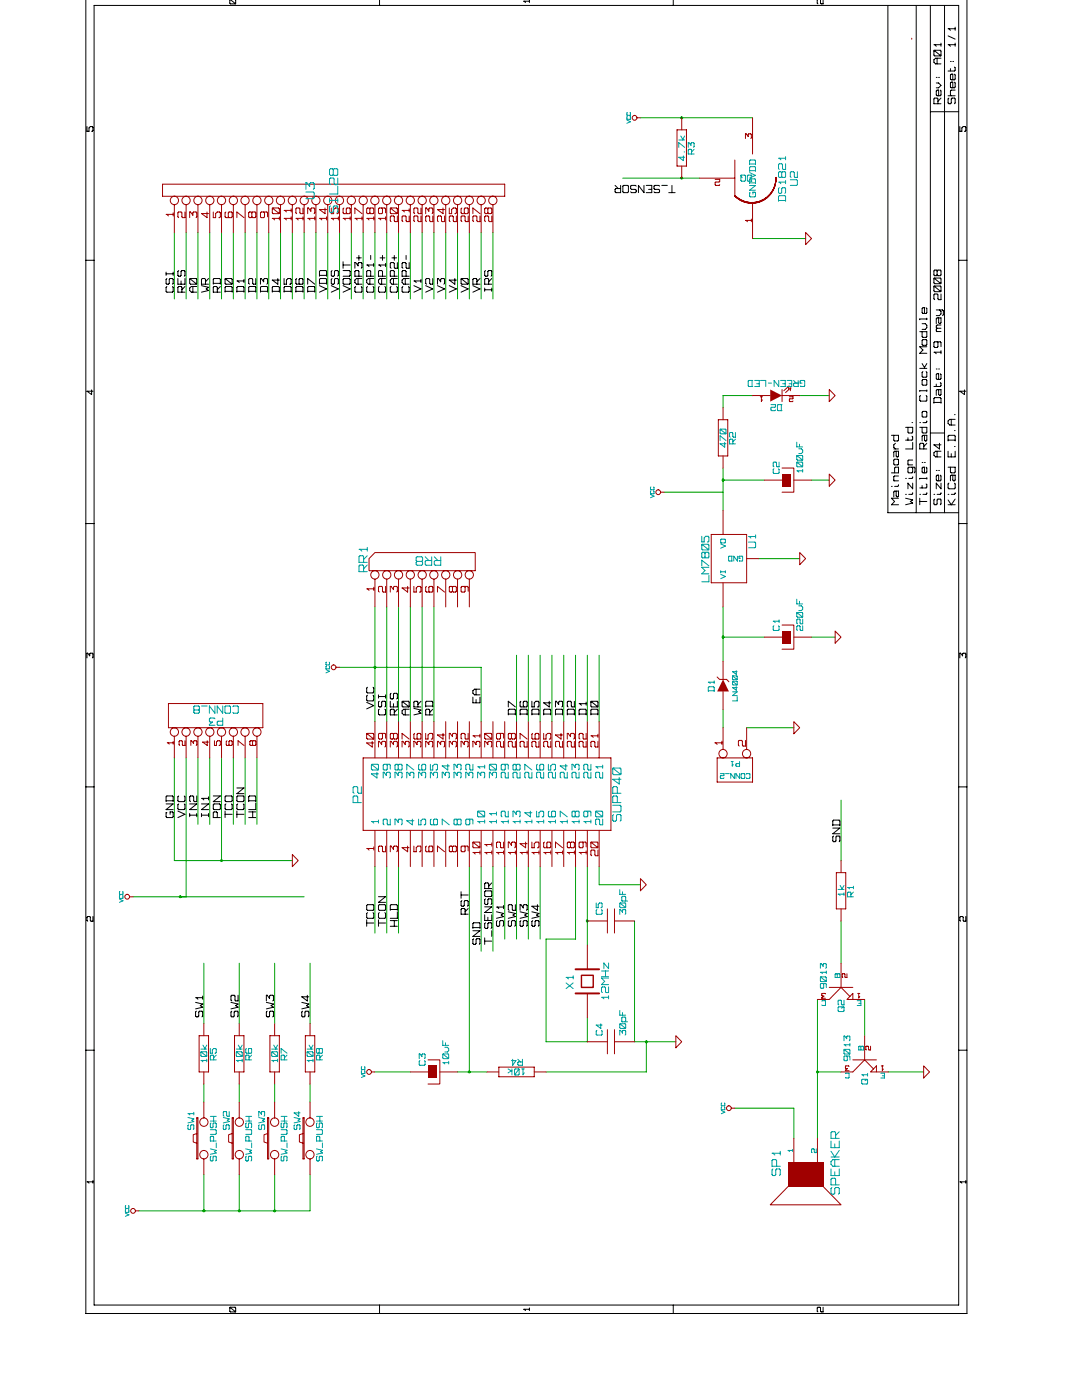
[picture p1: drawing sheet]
<svg xmlns="http://www.w3.org/2000/svg" width="216mm" height="279mm" viewBox="0 0 216 279" stroke-linecap="round" stroke-linejoin="round" font-family="sans-serif">
<g fill="none" stroke="#000" stroke-width=".2">
<path d="M45.9 -.1v.7l.1 .2h.9l.1-.2v-.7M46 -.1l1 .9M75.7 -.1v1.2M105.6 0v.5M134.3 -.1v1.2M163.1 -.1v.7l.1 .2M164.2 -.1v.9h-.3l-.2-.2v-.7M192.9 -.1v262.2h-175.8v-262.2M18.8 1.1h172.5v259.4h-172.5zM104.5 .2h1.1M104.6 .2l.3 .3M177.2 1.1v101.2h14.1"/>
<path d="M182.8 1.1v101.2M185.6 1.1v101.2M186.4 10l1.4 1.2M186.4 8.9h1.4M186.5 10h1.1l.2 .2v.8l-.2 .2h-1.1l-.1-.2v-.8zM186.5 8.9l.3 .3M186.8 16.6h.5l.5 .4-.5 .5h-.5M186.8 15.5h.2M187 11.6v1.2M187.3 15.5h.2M187.6 18l.2 .2v.7l-.2 .2h-.6l-.2-.2v-.7l.2-.2h.3v1.1M187.8 11.6h-1.1l-.3 .3v.5l.3 .4h1.1"/>
<path d="M187.8 8.6v.6M187.8 19.6l-.6 .6M188.5 1.1v101.2M189.2 19.1h1.4M189.2 8.9h1.4M189.2 7.2l1.4 .6M189.2 5.7h1.4M189.3 19.6l-.1 .1v.8l.1 .2h.3l.2-.2v-.8l.2-.1h.4l.2 .1v.8l-.2 .2M189.3 8.9l.3 .3M189.3 5.7l.3 .4M189.6 13.7v.5M189.6 12.3h.2"/>
<path d="M190.1 12.3h.2M190.4 13.4l.2 .1v.5l-.2 .2h-1.2M190.4 14.8l.2 .2v.8l-.2 .1h-.6l-.2-.1v-.8l.2-.2h.3v1.1M190.4 16.4l.2 .2v.8l-.2 .1h-.6l-.2-.1v-.8l.2-.2h.3v1.1M190.6 5.4v.7M190.6 8.6v.6M190.6 18h-.8l-.2 .2v.7l.2 .2M17.4 25.3v.9h.4v-.7l.2-.2h.4l.1 .8-.2 .1M185.6 22.3h5.7M187.2 20.7v-1l-.2-.1h-.5l-.1 .1v1h1.4M191.5 25.3v.9h.4v-.7l.3-.2h.4l.1 .8-.3 .1M17.1 51.9h1.7"/>
<path d="M186.4 57.1l1.4 1.1M186.4 55.5l1.4 1.1M186.5 55.5h1.1l.2 .2v.8l-.2 .1h-1.1l-.1-.1v-.8zM186.5 57.1h1.1l.2 .1v.8l-.2 .2h-1.1l-.1-.2v-.8zM187 54.1l-.2-.2h-.3l-.1 .2v.8l.1 .1h.3l.2-.1M187 54.1l.2-.2h.4l.2 .2v.8l-.2 .1h-.4l-.2-.1M187 54.1v.8M187.8 58.7v1.1h-.5l-.1-.2v-.8l-.2-.1h-.5l-.1 .1v.8l.1 .2M191.3 51.9h1.6M18.3 77.8v1l-.9-.7h1.1M183.5 66.2h1.4v1l-.1 .1h-.6l-.2-.1v-1M183.5 73.5h1.4"/>
<path d="M183.7 78.9l-.2 .2v.8l.2 .2h1.1l.1-.2v-.8l-.1-.2M184 64.6h.6l.3 .3v.5l-.3 .3h-.6M184 72.6l.5 .8M184.2 75.7h.6l.1 .2v.8l-.1 .2h-.6l-.2-.2v-.8zM184.2 67.8h.6l.1 .2v.7l-.1 .2h-.6l-.2-.2v-.7zM184.2 74.1l-.2 .2v.8l.2 .2h.6l.1-.2v-.8l-.1-.2M184.5 73.4v.1M184.8 61.4l.1 .2v.8l-.1 .2h-.6l-.2-.2v-.8l.2-.2h.3v1.2M184.9 63.7h-1.4v.1M184.9 78h-1.4v.1M184.9 63.5v.3M184.9 77.8v.3"/>
<path d="M184.9 72.6l-.4 .8M184.9 69.2h-1.4l.7 .7-.7 .6h1.4M186.4 70.3h1.4M186.5 70.3l.3 .3M186.8 76.7v.4M186.8 73.6h.2M186.8 66.2h1M186.8 61.9h1.3l.1 .1v.8l-.1 .2M187 68.2l.2 .2v.8l-.2 .1h-.5l-.1-.1v-.8l.1-.2h1.1l.2 .2v.8M187 65.5l-.2 .2v.3l.2 .2M187 65.5h.8M187.3 63.4v1l.2 .2 .3-.2v-1h-.8l-.2 .2v1"/>
<path d="M187.3 77.8v.9l.2 .2 .3-.2v-.9h-.8l-.2 .1v1M187.3 73.6h.2M187.5 61.9l.3 .3v.4l-.3 .4h-.7M187.6 74.6l.2 .1v.8l-.2 .2h-.6l-.2-.2v-.8l.2-.1h.3v1.1M187.6 76.3l.2 .2v.5l-.2 .1h-1.2M187.8 70v.6M187.8 64.9h-.8l-.2 .1v.3l.2 .2M192.4 77.8v1l-.9-.7h1.2M177.9 94.4h1.4v-1.2h-.6l-.2 .2v1M177.9 86.9h1.4v.9l-.2 .2h-.6l-.2-.2v-.9M177.9 97.1h.1M178.3 96h1"/>
<path d="M178.3 89.6h1M178.5 91.6h.6l.2 .2v.8l-.2 .2h-.6l-.2-.2v-.8zM178.7 88.5l-.4 .3v.5l.4 .3M178.8 90.1v.9l.2 .2 .3-.2v-.9h-.8l-.2 .1v1M178.8 98v1l.2 .1 .3-.1v-1h-.8l-.2 .2v.9M179.3 99.4h-1.4l.6 .7-.6 .6h1.4M179.3 95h-.8l-.2 .1v.7l.2 .2M179.3 96.7l-.2 .4h-.6M180.7 98.7h.2M180.7 95.5h.2M180.7 85.3h1.4v.9l-.1 .2h-.7l-.1-.2v-.9M180.7 99.4l1.4 .4-.5 .3 .5 .3-1.4 .3"/>
<path d="M181.2 87.4v.4M181.2 92.8h.9M182 93.2l.1 .2v.8l-.1 .2h-.7l-.1-.2v-.8l.1-.2h1.1l.2 .2v.8l-.2 .2M182 87l.1 .2v.5l-.1 .1h-1.3M182 84.3h.1M182.1 98.3l-.1 .4h-.7M182.1 95.1l-.1 .4h-.7M182.1 88.3v1.3h-1.4M182.1 96.4v1.2l-.9-1.2v1.2M182.1 91.8h-.8l-.1 .2v.6l.1 .2M183.5 98.7h.2M183.5 99.4v1.3"/>
<path d="M183.5 85.3h1.4v.9l-.1 .2h-.6l-.2-.2v-.9M183.5 84.3h.2M184 96.9v.5M184 92.3h.2M184.2 82.1h.6l.1 .2v.8l-.1 .1h-.6l-.2-.1v-.8zM184.3 89.6v-1l-.1-.1h-.5l-.2 .1v1h1.4M184.5 86.9v.9l.1 .2 .3-.2v-.9h-.7l-.2 .1v1M184.5 92.3h.1M184.8 93.2l.1 .2v.8l-.1 .2h-.6l-.2-.2v-.8l.2-.2h.3v1.2M184.8 96.6l.1 .1v.5l-.1 .2h-1.3M184.9 98.3l-.1 .4h-.6M184.9 95.5h-1.4v.1"/>
<path d="M184.9 84l-.1 .3h-.6M184.9 95.3v.3M184.9 88.5l-.6 .6M185.6 86.4h2.9M186.4 80.3h1.4M186.4 80.5v-1l.1-.1h1.1l.2 .1v1M186.4 98.7h.1M186.5 99.6l-.1 .2v.8l.1 .1h.3l.2-.1v-.8l.2-.2h.4l.2 .2v.8l-.2 .1M186.8 93.9h.2M187 90.1v1.1M187.3 93.9h.2M187.5 88.5v1.1l-1.1-.8h1.4"/>
<path d="M187.6 94.8l.2 .2v.8l-.2 .2h-.6l-.2-.2v-.8l.2-.2h.3v1.2M187.8 90.1h-1.1l-.3 .3v.5l.3 .3h1.1M187.8 96.4v1.2l-1-1.2v1.2M187.8 98.3l-.2 .4h-.6M189.2 98.7h.1M189.2 88v-1l.1-.1h1.1l.2 .1v1M189.2 90.1v1.1h1.4v-1.1M189.2 93.2h1.4v1l-.2 .2h-.6l-.2-.2v-1M189.2 87.8h1.4M189.3 96.4l-.1 .2v.8l.1 .2h1.1l.2-.2v-.8l-.2-.2M189.8 83.7v1.1M189.8 90.5v.7"/>
<path d="M190.1 94.8v1l.2 .2 .3-.2v-1h-.8l-.2 .2v1M190.4 89.1h.2M190.4 85.9h.2M190.4 82.8h.2M190.6 99.6l-.8 1.1-.6-.9M190.6 98.3l-.2 .4h-.6M190.6 83.7h-1.1l-.3 .3v.5l.3 .3h1.1M17.1 104.5h1.7M183.5 100.1h1.4M189.2 100.7h1.4M191.3 104.5h1.6M17.4 131.3v-.9l.5 .5 .1-.5h.4l.1 .1-.1 .8"/>
<path d="M191.5 131.3v-.9l.6 .5 .1-.5h.4l.1 .1-.1 .8M17.1 157h1.7M33.1 159.8h1.5M33.1 160v-1l.2-.2h1.1l.2 .2v1M35.7 158.8l-.2 .2v.8l.2 .2h1.1l.1-.2v-.8l-.1-.2M39.3 158.8v1.2h-.5l-.2-.2v-.8l-.1-.2h-.5l-.2 .2v.8l.2 .2M40.2 159.3h1.4M40.4 159.3l.3 .3M41.6 159v.6M42.6 158.8h1.4l-1.4 1.2h1.4M45.1 158.8h1.1l.1 .2v.8l-.1 .2h-1.1l-.2-.2v-.8zM47.3 157.3h1.4l-1.4 1.1h1.4"/>
<path d="M47.4 158.8h1.1l.2 .2v.8l-.2 .2h-1.1l-.1-.2v-.8zM49.6 160v-1l.2-.2h1.1l.1 .2v1M49.6 159.8h1.4M191.3 157h1.6M33.1 160.4h1.5l-1.5 1.2h1.5M33.3 162.2h-.2v.8l.2 .2h1.1l.2-.2v-.8l-.2-.2h-.5v.5M35.5 161.9l1.4 .6-1.4 .7M35.7 160.4l-.2 .2v.8l.2 .2h1.1l.1-.2v-.8l-.1-.2M37.8 160.4h1.5l-1.5 1.2h1.5M37.8 162.7h1.5M37.8 162.3v.7M39.3 162.3v.7"/>
<path d="M40.2 160.4h1.4l-1.4 1.2h1.4M40.2 162.7h1.4M40.2 162.3v.7M41.6 162.3v.7M42.7 160.4h1.1l.2 .2v.8l-.2 .2h-1.1l-.1-.2v-.8zM43.4 163.2v-1l-.2-.2h-.5l-.1 .2v1h1.4M44.9 162.5h1.4M44.9 161.9v1.3M45.1 160.4l-.2 .2v.8l.2 .2h1.1l.1-.2v-.8l-.1-.2M47.3 161.9v1.3M47.3 162.5h1.4M47.4 160.4l-.1 .2v.8l.1 .2h1.1l.2-.2v-.8l-.2-.2"/>
<path d="M49.6 163.2h1.4M49.6 162h1.4M50.4 162v1.2M51 160.3v1.3h-1.4M75.5 179h1.4l-1.4 1.1h1.4M92 178v1.3M92 178.6h1.4M92.2 179.7l-.2 .2v.8l.2 .2h.3l.1-.2v-.8l.2-.2h.5l.1 .2v.8l-.1 .2M96.9 179.4l-.2 .2v.8l.2 .1h.3l.1-.1v-.8l.2-.2h.5l.1 .2v.8l-.1 .1M96.9 177.8h1.1l.1 .2v.8l-.1 .1h-1.1l-.2-.1v-.8zM97.5 177.3v-.9l-.2-.2h-.4l-.2 .2v.9h1.4M98.1 176.2l-.6 .7"/>
<path d="M18.5 182.9v.9h-.3l-.2-.1-.1-.8h-.4l-.1 .2v.6l.1 .1M39 199.1h1.4M39.2 199.1l.3 .3M40.4 198.8v.6M47.5 198.6v1.2h-.5l-.1-.2v-.8l-.2-.2h-.4l-.2 .2v.8l.2 .2M53.2 199.8v-1.2h.1l.5 .7v-.5l.2-.2h.4l.2 .2v.8l-.2 .2M61.3 198.6v1.2l-1.1-.9h1.4M73.2 184.2h1.4M73.2 183.6v1.3M73.3 180.5h1.1l.2 .2v.8l-.2 .2h-1.1l-.1-.2v-.8zM73.3 182.1l-.1 .2v.8l.1 .2h1.1l.2-.2v-.8l-.2-.2M75.5 183.6v1.3"/>
<path d="M75.5 184.2h1.4M75.7 182.1l-.2 .2v.8l.2 .2h1.1l.1-.2v-.8l-.1-.2M75.7 180.5h1.1l.1 .2v.8l-.1 .2h-1.1l-.2-.2v-.8zM77.9 184.9h1.4M77.9 183.7h1.4M77.9 181.7v-1l.1-.2h1.1l.2 .2v1M77.9 181.5h1.4M78.7 183.7v1.2M79.3 182v1.3h-1.4M92.8 182.4v-.9l-.2-.2h-.4l-.2 .2v.9h1.4M93.4 181.3l-.6 .7M94.4 185.3v-1l.1-.1h1.1l.2 .1v1"/>
<path d="M94.4 185.8h1.4l-1.4 1.1h1.4M94.4 185.1h1.4M94.5 187.3l-.1 .2v.8l.1 .2h.3l.2-.2v-.8l.2-.2h.4l.2 .2v.8l-.2 .2M96.7 182.6v1.1h1.4v-1.1M96.7 187.2v1.3M96.7 187.8h1.4M96.7 181h1.4l-1.4 1.1h1.4M96.9 184.2l-.2 .1v.8l.2 .2h.3l.1-.2v-.8l.2-.1h.5l.1 .1v.8l-.1 .2M97.3 183.1v.6M98.1 185.8v1.1M99.1 182l1.4 .3-.5 .3 .5 .3-1.4 .4M99.1 181h1.4"/>
<path d="M99.2 183.7l-.1 .2v.8l.1 .2h.3l.2-.2v-.8l.2-.2h.4l.2 .2v.8l-.2 .2M99.2 181l.3 .3M100.5 180.7v.6M101.4 182l1.4 .3-.4 .3 .4 .3-1.4 .4M101.6 183.7l-.2 .2v.8l.2 .2h.3l.2-.2v-.8l.1-.2h.5l.1 .2v.8l-.1 .2M102.8 180.5v1.2h-.4l-.2-.2v-.8l-.1-.2h-.5l-.2 .2v.8l.2 .2M103.8 181.7v-1.2h.1l.5 .7v-.5l.2-.2h.4l.2 .2v.8l-.2 .2M103.8 182l1.4 .3-.5 .3 .5 .3-1.4 .4M103.9 183.7l-.1 .2v.8l.1 .2h.3l.2-.2v-.8l.2-.2h.4l.2 .2v.8l-.2 .2M106.1 182l1.4 .3-.4 .3 .4 .3-1.4 .4M106.3 183.7l-.2 .2v.8l.2 .2h.3l.2-.2v-.8l.1-.2h.5l.1 .2v.8l-.1 .2M107.2 180.5v1.2l-1.1-.8h1.4"/>
<path d="M192.7 182.9v.9h-.4l-.1-.1-.1-.8h-.4l-.2 .2v.6l.2 .1M17.1 209.6h1.7M39 200l1.4 .4-.4 .3 .4 .3-1.4 .3M39.2 201.8l-.2 .2v.8l.2 .1h.3l.2-.1v-.8l.1-.2h.5l.1 .2v.8l-.1 .1M46.1 200l1.4 .4-.5 .3 .5 .3-1.4 .3M46.3 201.8l-.2 .2v.8l.2 .1h.3l.1-.1v-.8l.2-.2h.5l.1 .2v.8l-.1 .1M53.2 200l1.4 .4-.5 .3 .5 .3-1.4 .3M53.3 201.8l-.1 .2v.8l.1 .1h.3l.2-.1v-.8l.2-.2h.4l.2 .2v.8l-.2 .1M60.2 200l1.4 .4-.4 .3 .4 .3-1.4 .3M60.4 201.8l-.2 .2v.8l.2 .1h.3l.2-.1v-.8l.1-.2h.5l.1 .2v.8l-.1 .1M191.3 209.6h1.6M17.4 235.9h1.1"/>
<path d="M17.5 235.9l.3 .2M18.5 235.6v.5M191.5 235.9h1.2M191.7 235.9l.2 .2M192.7 235.6v.5M45.9 260.9l1.1 .9M46 260.9h.9l.1 .1-.1 .8h-.9l-.1-.1v-.7zM75.7 260.5v1.6M104.5 261.3h1.1M104.6 261.3l.3 .3M105.6 261v.6M134.3 260.5v1.6"/>
<path d="M164.2 260.9v.9h-.3l-.2-.1-.1-.8h-.4l-.1 .1v.7l.1 .1"/>
</g>
<g fill="none" stroke="#00a000" stroke-width=".2">
<path d="M124.3 35.6h15.3M127.8 23.5h22.4M34.8 46.4v13.3M37.1 46.4v13.3M39.5 46.4v13.3M41.9 46.4v13.3M44.2 46.4v13.3M46.6 46.4v13.3M48.9 46.4v13.3M51.3 46.4v13.3M53.6 46.4v13.3M56 46.4v13.3"/>
<path d="M58.3 46.4v13.3M60.7 46.4v13.3M63 46.4v13.3M65.4 46.4v13.3M67.8 46.4v13.3M70.1 46.4v13.3M72.5 46.4v13.3M74.8 46.4v13.3M77.2 46.4v13.3M79.5 46.4v13.3M81.9 46.4v13.3M84.2 46.4v13.3"/>
<path d="M86.6 46.4v13.3M88.9 46.4v13.3M91.3 46.4v13.3M93.7 46.4v13.3M96 46.4v13.3M98.4 46.4v13.3M150.2 47.6h10.6M150.2 78.9h-5.9v2.5M159.6 78.9h5.9M132.5 98.2h11.8M144.3 93.4v8.4M144.3 95.8h8.2"/>
<path d="M161.9 95.8h3.6M151.3 111.5h8.3M67.8 133.2h28.2v10.8M74.8 121.1v22.9M77.2 121.1v22.9M79.5 121.1v22.9M81.9 121.1v22.9M84.2 121.1v22.9M86.6 121.1v22.9M103.1 130.8v13.2M105.4 130.8v13.2M107.8 130.8v13.2"/>
<path d="M110.1 130.8v13.2M112.5 130.8v13.2M114.8 130.8v13.2M117.2 130.8v13.2M119.6 130.8v13.2M144.3 127.2h8.2M144.3 121.1v10.9M161.9 127.2h4.7M34.8 151.3v20.4h23.5M37.1 151.3v27.7M39.5 151.3v13.2M41.9 151.3v13.2"/>
<path d="M44.2 151.3v20.4M46.6 151.3v13.2M48.9 151.3v13.2M51.3 151.3v13.2M144.3 141.6v3.6M149 145.2h9.4M167.8 159.7v12M26.5 179h34.2M74.8 173v13.2M77.2 173v13.2M79.5 173v13.2M93.7 173v40.9"/>
<path d="M96 173v16.8M98.4 173v16.8M100.7 173v14.4M103.1 173v14.4M105.4 173v14.4M107.8 173v14.4M114.8 173v14.4h-5.8v20.5h8.2v-4.8M117.2 173v15.6M119.6 173v3.6h8.2M40.7 192.2v12.1M47.7 192.2v12.1M54.8 192.2v12.1"/>
<path d="M61.9 192.2v12.1M126.6 183.8v24.1h8.3M163.1 199.5v27.7M167.8 183.8v8.4M172.5 199.5v7.2M40.7 216.3v3.7M47.7 216.3v3.7M54.8 216.3v3.7M61.9 216.3v3.7M74.8 213.9h7.1M91.3 213.9h5.9M129 207.9v6h-20"/>
<path d="M163.1 213.9h4.7M177.2 213.9h7.1M40.7 234.4v7.2M47.7 234.4v7.2M54.8 234.4v7.2M61.9 234.4v7.2h-34.2M146.6 221.2h11.8v6"/>
<circle cx="136" cy="23.5" r=".19"/>
<circle cx="136" cy="35.5" r=".19"/>
<circle cx="144.3" cy="95.8" r=".19"/>
<circle cx="74.8" cy="133.2" r=".19"/>
<circle cx="144.3" cy="127.1" r=".19"/>
<circle cx="36" cy="179" r=".19"/>
<circle cx="44.2" cy="171.7" r=".19"/>
<circle cx="117.2" cy="183.8" r=".19"/>
<circle cx="93.6" cy="213.9" r=".19"/>
<circle cx="129" cy="207.9" r=".19"/>
<circle cx="163.1" cy="213.9" r=".19"/>
<circle cx="40.7" cy="241.7" r=".19"/>
<circle cx="47.8" cy="241.7" r=".19"/>
<circle cx="54.8" cy="241.7" r=".19"/>
</g>
<g fill="none" stroke="#a00000" stroke-width=".2">
<path d="M73.2 117.5h1.4M73.3 117.5l.3 .3M74.6 117.2v.6M74.8 110.3h20v3.6h-21.2v-2.4zM74.8 115.6v5.5M76.9 117v1.2h-.4l-.2-.2v-.8l-.1-.2h-.5l-.2 .2v.8l.2 .2M77.2 115.6v5.5M77.9 118.2v-1.2h.1l.5 .7v-.5l.2-.2h.4l.2 .2v.8l-.2 .2M79.5 115.6v5.5M81.3 117v1.2l-1.1-.9h1.4M81.9 115.6v5.5M82.6 117v1.2h.5v-.9l.3-.3h.5l.1 .2v.8l-.3 .2"/>
<path d="M84.2 115.6v5.5M85.1 117l-.2 .2v.8l.2 .2h1.1l.2-.2v-.8l-.2-.2h-.5l-.1 .2v.8l.1 .2M86.6 115.6v5.5M87.3 118.2v-1.2l1.4 1.2M88.9 115.6v5.5M90.3 117.2l-.2-.2h-.3l-.2 .2v.8l.2 .2h.3l.2-.2M90.3 117.2l.1-.2h.5l.2 .2v.8l-.2 .2h-.5l-.1-.2M90.3 117.2v.8M91.3 115.6v5.5M92.6 117l.2 .2v.8l-.2 .2h-.4l-.2-.2v-.8l.2-.2h1.1l.1 .2v.8M93.7 115.6v5.5M33.4 148.2h1.2"/>
<path d="M33.5 148.2l.3 .3M33.6 140.4h18.8v4.8h-18.8zM34.6 148v.5M34.8 146.9v4.4M36.9 147.8v1h-.4l-.1-.2-.1-.8h-.4l-.2 .2v.6l.2 .2M37.1 146.9v4.4M38.1 148.8v-1l.5 .6 .1-.6h.4l.2 .2-.2 .8M39.5 146.9v4.4M41.4 147.8v1l-1-.7h1.2M41.9 146.9v4.4M42.8 147.8v1h.4v-.7l.3-.3h.4l.1 .8-.3 .2M44.2 146.9v4.4"/>
<path d="M45.3 147.8l-.2 .2v.6l.2 .2h.9l.1-.8-.1-.2h-.4l-.1 .2 .1 .8M46.6 146.9v4.4M47.5 148.8v-1l1.2 1M48.9 146.9v4.4M50.4 148l.1-.2h.4l.1 .2-.1 .8h-.4l-.1-.2M50.4 148l-.1-.2-.4 .2v.6l.1 .2 .4-.2M50.4 148v.6M51.3 146.9v4.4M25.8 179h.7M58.3 170.5l1.2 1.2-1.2 1.3zM39.7 206.7h1.9v7.2h-1.9zM40.7 204.3v2.4"/>
<path d="M40.7 213.9v2.4M40.7 220v3.1M46.8 206.7h1.9v7.2h-1.9zM47.7 204.3v2.4M47.7 213.9v2.4M47.7 220v3.1M53.9 206.7h1.8v7.2h-1.8zM54.8 204.3v2.4M54.8 213.9v2.4M54.8 220v3.1M60.9 206.7h1.9v7.2h-1.9zM61.9 204.3v2.4"/>
<path d="M61.9 213.9v2.4M61.9 220v3.1M97.2 213.9h2.3M99.5 213h7.1v1.9h-7.1zM106.6 213.9h2.4M39.3 226.2l-.7 .3v1.4l.7 .3M39.3 223.1h.2v8.2h-.2zM40.7 231.3v3.1M46.3 226.2l-.7 .3v1.4l.7 .3M46.3 223.1h.3v8.2h-.3zM47.7 231.3v3.1M53.4 226.2l-.7 .3v1.4l.7 .3"/>
<path d="M53.4 223.1h.2v8.2h-.2zM54.8 231.3v3.1M60.5 226.2l-.8 .3v1.4l.8 .3M60.5 223.1h.2v8.2h-.2zM61.9 231.3v3.1M27 241.6h.7"/>
<circle cx="74.8" cy="114.7" r=".84"/>
<circle cx="77.2" cy="114.7" r=".84"/>
<circle cx="79.5" cy="114.7" r=".84"/>
<circle cx="81.9" cy="114.7" r=".84"/>
<circle cx="84.2" cy="114.7" r=".84"/>
<circle cx="86.6" cy="114.7" r=".84"/>
<circle cx="88.9" cy="114.7" r=".84"/>
<circle cx="91.3" cy="114.7" r=".84"/>
<circle cx="93.6" cy="114.7" r=".84"/>
<circle cx="34.8" cy="146.1" r=".84"/>
<circle cx="37.1" cy="146.1" r=".84"/>
<circle cx="39.5" cy="146.1" r=".84"/>
<circle cx="41.9" cy="146.1" r=".84"/>
<circle cx="44.2" cy="146.1" r=".84"/>
<circle cx="46.6" cy="146.1" r=".84"/>
<circle cx="48.9" cy="146.1" r=".84"/>
<circle cx="51.3" cy="146.1" r=".84"/>
<circle cx="25.4" cy="179" r=".48"/>
<circle cx="40.7" cy="223.9" r=".84"/>
<circle cx="40.7" cy="230.4" r=".84"/>
<circle cx="47.8" cy="223.9" r=".84"/>
<circle cx="47.8" cy="230.4" r=".84"/>
<circle cx="54.8" cy="223.9" r=".84"/>
<circle cx="54.8" cy="230.4" r=".84"/>
<circle cx="61.9" cy="223.9" r=".84"/>
<circle cx="61.9" cy="230.4" r=".84"/>
<circle cx="26.5" cy="241.7" r=".48"/>
</g>
<g fill="none" stroke="#00a0a0" stroke-width=".2">
<path d="M71.6 109.6h1.7M71.8 109.6l.4 .4M72.6 114.1v-1.1l-.2-.2h-.6l-.2 .2v1.1h1.7M72.6 112.2v-1.1l-.2-.2h-.6l-.2 .2v1.1h1.7M73.3 112.8l-.7 .7M73.3 110.9l-.7 .8M73.3 109.2v.8M83.2 112l-.2 .2v.4l.2 .2h.9l.2-.2v-.4l-.2-.2M83.2 112l-.2-.1v-.6l.2-.2h.9l.2 .2v.6l-.2 .1M83.2 112h.9M84.8 111.1l.8 .8M86.1 111.1v1.7h-1.1l-.2-.2v-.6l.2-.1h1.1"/>
<path d="M86.7 111.1l.7 .8M88 111.1v1.7h-1.2l-.1-.2v-.6l.1-.1h1.2M38.8 141.7l-.1 .2v.3l.1 .1h.8l.2-.1v-.3l-.2-.2M38.8 141.7l-.1-.2v-.5l.1-.1h.8l.2 .1v.5l-.2 .2M38.8 141.7h.8M40.2 140.9h1.1M42.9 143.4l-.2-.1h-.8l-.1 .1v.5l.1 .2h.5l-.6 .5v.1h1.1M42.9 140.9v1.4l-1.1-1.4v1.4M44.4 140.9v1.4l-1.1-1.4v1.4M44.4 143.3v1.4h-.9l-.2-.1v-.5l.2-.2h.9M44.9 141l.2-.1h.7l.2 .1v1.2l-.2 .1h-.7l-.2-.1zM46.4 141l.2-.1h.8l.1 .1v1.2l-.1 .1h-.8l-.2-.1"/>
<path d="M23.8 179.4l.7 .4-.7 .3M23.9 178.7v.6h.6v-.6M23.9 177.9v.6l.6-.1v-.5M40.1 211.6h1.2M40.1 209.4h1.2M40.1 209.9l1.2 .9M40.2 209.9h.9l.2 .1-.2 .8h-.9l-.1-.1v-.7zM40.2 211.6l.3 .3M40.5 208.6l.4 .7M40.9 209.3v.1M41.3 211.4v.5M41.3 208.6l-.4 .7"/>
<path d="M42 209.3v.9h.4v-.7l.2-.2h.4l.1 .7-.2 .2M42.6 211.5v-.8l-.1-.1h-.4l-.1 .1v.8h1.1M43.1 210.6l-.5 .5M47.1 211.6h1.2M47.1 209.4h1.2M47.1 209.9l1.2 .9M47.3 209.9h.9l.1 .1-.1 .8h-.9l-.2-.1v-.7zM47.3 211.6l.2 .3M47.5 208.6l.4 .7M47.9 209.3v.1M48.3 211.4v.5M48.3 208.6l-.4 .7"/>
<path d="M49.2 209.3l-.2 .1v.6l.2 .2h.9l.1-.8-.1-.1h-.4l-.1 .1 .1 .8M49.7 211.5v-.8l-.1-.1h-.4l-.2 .1v.8h1.2M50.2 210.6l-.5 .5M54.2 211.6h1.2M54.2 209.4h1.2M54.2 209.9l1.2 .9M54.4 209.9h.9l.1 .1-.1 .8h-.9l-.2-.1v-.7zM54.4 211.6l.2 .3M54.6 208.6l.4 .7M55 209.3v.1M55.4 211.4v.5M55.4 208.6l-.4 .7"/>
<path d="M56.1 210.2v-.9l1.2 .9M56.8 211.5v-.8l-.2-.1h-.4l-.1 .1v.8h1.2M57.3 210.6l-.5 .5M61.3 211.6h1.2M61.3 209.9l1.2 .9M61.3 209.4h1.2M61.4 209.9h.9l.2 .1-.2 .8h-.9l-.1-.1v-.7zM61.4 211.6l.3 .3M61.7 208.6l.4 .7M62.1 209.3v.1M62.5 211.4v.5M62.5 208.6l-.4 .7"/>
<path d="M63.7 209.4l-.1-.1-.4 .1v.6l.1 .2 .4-.2M63.7 209.4l.1-.1h.4l.1 .1-.1 .8h-.4l-.1-.2M63.7 209.4v.6M63.8 211.5v-.8l-.1-.1h-.4l-.1 .1v.8h1.1M64.3 210.6l-.5 .5M101.4 213.3l.6 .4M102 213.7h.2M102 213.7l-.6 .4M102.2 213.3v1.2M102.3 211.4v1.2l.7-.9h-1M102.7 213.4l.1-.1 .8 .1v1l-.2 .1h-.6l-.1-.1zM103.3 211.4l.5 .5"/>
<path d="M103.6 213.3l-.9 1.2M104.1 213.3h.5M104.2 211.4v1.2h-.7l-.2-.1v-.5l.2-.1h.7M104.4 213.3v1.2M104.6 214.1l-.2 .3M37.5 223l1.2 .3-.4 .3 .4 .2-1.2 .3M37.5 222.2h1.2M37.6 224.5l-.1 .1v.7l.4 .1 .1-.1v-.7l.2-.1h.4l.1 .1-.1 .8M37.6 222.2l.3 .3M38.7 222v.5M42 225.5h1l.1 .1-.1 .8h-1M42 223.7h1.1"/>
<path d="M42 222.8h1.1M42 229.3l1.1 .3-.3 .2 .3 .3-1.1 .3M42.1 224.1l-.1 .2v.6l.4 .2 .1-.2v-.6l.1-.2h.4l.1 .2-.1 .8M42.1 230.8l-.1 .1v.6l.4 .2 .1-.2v-.6l.1-.1h.4l.1 .1-.1 .8M42.6 227.7v-.8l-.1-.1h-.4l-.1 .1v.8h1.1M42.6 222.8v.9M43.1 228.1v.9M44.6 223l1.1 .3-.3 .3 .3 .2-1.1 .3M44.7 224.5l-.1 .1v.7l.4 .1 .1-.1v-.7l.1-.1h.4l.1 .1-.1 .8M45.7 221.8v1h-.3l-.2-.2-.1-.8h-.4l-.1 .2v.6l.1 .2M49 225.5h1.1l.1 .1-.1 .8h-1.1M49 223.7h1.2"/>
<path d="M49 222.8h1.2M49 229.3l1.2 .3-.4 .2 .4 .3-1.2 .3M49.2 224.1l-.2 .2v.6l.4 .2 .2-.2v-.6l.1-.2h.4l.1 .2-.1 .8M49.2 230.8l-.2 .1v.6l.2 .2 .4-.2 .1-.7h.4l.1 .1-.1 .8M49.7 227.7v-.8l-.1-.1h-.4l-.2 .1v.8h1.2M49.7 222.8v.9M50.2 228.1v.9M51.6 222.8v-1l.6 .6 .1-.6h.4l.1 .2-.1 .8M51.6 223l1.2 .3-.4 .3 .4 .2-1.2 .3M51.8 224.5l-.2 .1v.7l.4 .1 .2-.1v-.7l.1-.1h.4l.1 .1-.1 .8M56.1 225.5h1.1l.1 .1-.1 .8h-1.1M56.1 223.7h1.2"/>
<path d="M56.1 222.8h1.2M56.1 229.3l1.2 .3-.4 .2 .4 .3-1.2 .3M56.2 224.1l-.1 .2v.6l.4 .2 .1-.2v-.6l.2-.2h.4l.1 .2-.1 .8M56.2 230.8l-.1 .1v.6l.1 .2 .4-.2 .2-.7h.4l.1 .1-.1 .8M56.8 227.7v-.8l-.2-.1h-.4l-.1 .1v.8h1.2M56.8 222.8v.9M57.3 228.1v.9M58.7 223l1.2 .3-.4 .3 .4 .2-1.2 .3M58.8 224.5l-.1 .1v.7l.4 .1 .1-.1v-.7l.1-.1h.4l.2 .1-.2 .8M59.6 221.8v1l-.9-.7h1.2M63.2 225.5h1l.1 .1-.1 .8h-1M63.2 229.3l1.1 .3-.3 .2 .3 .3-1.1 .3"/>
<path d="M63.2 223.7h1.1M63.2 222.8h1.1M63.3 224.1l-.1 .2v.6l.4 .2 .1-.2v-.6l.1-.2h.4l.1 .2-.1 .8M63.3 230.8l-.1 .1v.6l.4 .2 .1-.2v-.6l.1-.1h.4l.1 .1-.1 .8M63.8 227.7v-.8l-.1-.1h-.4l-.1 .1v.8h1.1M63.8 222.8v.9M64.3 228.1v.9M25 242.1l.7 .3-.7 .4M25.1 241.4v.6l.6-.1v-.5M25.1 240.6v.6l.6-.1v-.5"/>
</g>
<path d="M85.4 212.7h1.7v2.4h-1.7z" fill="#a00000"/>
<g fill="none" stroke="#a00000" stroke-width=".2">
<path d="M127.1 23.5h.7M135.1 25.9h1.9v7.2h-1.9zM136 23.5v2.4M136 33.1v2.5M160.8 46.4l1.1 1.2-1.1 1.2zM131.8 98.2h.7M67 133.2h.8M72.5 151.3h49.4v14.4h-49.4zM73.2 146.4l1.4 1.1M73.3 146.4h1.1l.2 .1v.8l-.2 .2h-1.1l-.1-.2v-.8zM74.3 148v1.1l-1.1-.8h1.4M74.8 144v7.3"/>
<path d="M75.5 149.1v-1.1h.2l.5 .6v-.5l.1-.1h.5l.1 .1v.8l-.1 .2M76.2 146.4l.1 .1v.8l-.1 .2h-.5l-.2-.2v-.8l.2-.1h1.1l.1 .1v.8M77.2 144v7.3M77.9 149.1v-1.1h.1l.5 .6v-.5l.2-.1h.4l.2 .1v.8l-.2 .2M78.5 146.5l-.2-.1h-.3l-.1 .1v.8l.1 .2h.3l.2-.2M78.5 146.5l.2-.1h.4l.2 .1v.8l-.2 .2h-.4l-.2-.2M78.5 146.5v.8M79.5 144v7.3M80.2 149.1v-1.1h.2l.5 .6v-.5l.1-.1h.5l.1 .1v.8l-.1 .2M80.2 147.5v-1.1l1.4 1.1M81.9 144v7.3M82.6 149.1v-1.1h.1l.5 .6v-.5l.2-.1h.5l.1 .1v.8l-.1 .2"/>
<path d="M82.7 146.4l-.1 .1v.8l.1 .2h1.2l.1-.2v-.8l-.1-.1h-.5l-.2 .1v.8l.2 .2M84.2 144v7.3M84.9 149.1v-1.1h.2l.5 .6v-.5l.1-.1h.5l.2 .1v.8l-.2 .2M84.9 146.4v1.1h.5v-.8l.3-.3h.5l.2 .1v.8l-.4 .2M86.6 144v7.3M87.3 149.1v-1.1h.2l.4 .6v-.5l.2-.1h.5l.1 .1v.8l-.1 .2M88.4 146.4v1.1l-1.1-.8h1.4M88.9 144v7.3M89.6 149.1v-1.1h.2l.5 .6v-.5l.1-.1h.5l.2 .1v.8l-.2 .2M89.6 147.5v-1.1h.2l.5 .6v-.5l.1-.1h.5l.2 .1v.8l-.2 .2M91.3 144v7.3M92 149.1v-1.1h.2l.4 .6v-.5l.2-.1h.5l.1 .1v.8l-.1 .2"/>
<path d="M93.4 146.4v1.1h-.5l-.1-.2v-.8l-.2-.1h-.4l-.2 .1v.8l.2 .2M93.7 144v7.3M94.4 149.1v-1.1h.1l.5 .6v-.5l.2-.1h.4l.2 .1v.8l-.2 .2M94.4 146.8h1.4M94.5 146.8l.3 .4M95.8 146.5v.7M96 144v7.3M96.7 149.1v-1.1h.2l.4 .6v-.5l.2-.1h.5l.1 .1v.8l-.1 .2M96.7 146.4l1.4 1.1M96.9 146.4h1.1l.1 .1v.8l-.1 .2h-1.1l-.2-.2v-.8zM98.4 144v7.3M99.7 146.4l.2 .1v.8l-.2 .2h-.5l-.1-.2v-.8l.1-.1h1.1l.2 .1v.8"/>
<path d="M100.5 148v1.1h-.5l-.1-.2v-.8l-.2-.1h-.5l-.1 .1v.8l.1 .2M100.7 144v7.3M102.1 146.5l-.2-.1h-.3l-.2 .1v.8l.2 .2h.3l.2-.2M102.1 146.5l.1-.1h.5l.1 .1v.8l-.1 .2h-.5l-.1-.2M102.1 146.5v.8M102.8 148v1.1h-.4l-.2-.2v-.8l-.1-.1h-.5l-.2 .1v.8l.2 .2M103.1 144v7.3M103.8 147.5v-1.1l1.4 1.1M105.2 148v1.1h-.5l-.1-.2v-.8l-.2-.1h-.5l-.1 .1v.8l.1 .2M105.4 144v7.3M106.3 146.4l-.2 .1v.8l.2 .2h1.1l.1-.2v-.8l-.1-.1h-.5l-.1 .1v.8l.1 .2M107.5 148v1.1h-.4l-.2-.2v-.8l-.1-.1h-.5l-.2 .1v.8l.2 .2"/>
<path d="M107.8 144v7.3M108.5 146.4v1.1h.5v-.8l.3-.3h.5l.1 .1v.8l-.3 .2M109.9 148v1.1h-.5l-.1-.2v-.8l-.2-.1h-.5l-.1 .1v.8l.1 .2M110.1 144v7.3M111.9 146.4v1.1l-1.1-.8h1.5M112.3 148v1.1h-.5l-.2-.2v-.8l-.1-.1h-.5l-.2 .1v.8l.2 .2M112.5 144v7.3M113.2 147.5v-1.1h.2l.4 .6v-.5l.2-.1h.5l.1 .1v.8l-.1 .2M114.6 148v1.1h-.5l-.1-.2v-.8l-.2-.1h-.4l-.2 .1v.8l.2 .2M114.8 144v7.3M117 148v1.1h-.5l-.2-.2v-.8l-.1-.1h-.5l-.2 .1v.8l.2 .2M117 146.4v1.1h-.5l-.2-.2v-.8l-.1-.1h-.5l-.2 .1v.8l.2 .2"/>
<path d="M117.2 144v7.3M117.9 146.8h1.4M118.1 146.8l.3 .4M119.3 146.5v.7M119.3 148v1.1h-.5l-.1-.2v-.8l-.2-.1h-.4l-.2 .1v.8l.2 .2M119.6 144v7.3M73.2 169.3h1.4M73.3 169.3l.3 .3M74.6 169v.6M74.8 165.7v7.3M76.9 168.9v1.1h-.4l-.2-.2v-.8l-.1-.1h-.5l-.2 .1v.8l.2 .2M77.2 165.7v7.3"/>
<path d="M77.9 170v-1.1h.1l.5 .6v-.5l.2-.1h.4l.2 .1v.8l-.2 .2M79.5 165.7v7.3M81.3 168.9v1.1l-1.1-.8h1.4M81.9 165.7v7.3M82.6 168.9v1.1h.5v-.8l.3-.3h.5l.1 .1v.8l-.3 .2M84.2 165.7v7.3M85.1 168.9l-.2 .1v.8l.2 .2h1.1l.2-.2v-.8l-.2-.1h-.5l-.1 .1v.8l.1 .2M86.6 165.7v7.3M87.3 170v-1.1l1.4 1.1M88.9 165.7v7.3M90.3 169l.1-.1h.5l.2 .1v.8l-.2 .2h-.5l-.1-.2M90.3 169l-.2-.1h-.3l-.2 .1v.8l.2 .2h.3l.2-.2"/>
<path d="M90.3 169v.8M91.3 165.7v7.3M92.6 168.9l.2 .1v.8l-.2 .2h-.4l-.2-.2v-.8l.2-.1h1.1l.1 .1v.8M93.7 165.7v7.3M94.4 170.1h1.4M94.4 168.1l1.4 1.1M94.5 168.1h1.1l.2 .1v.8l-.2 .2h-1.1l-.1-.2v-.8zM94.5 170.1l.3 .3M95.8 169.8v.6M96 165.7v7.3M96.7 170.1h1.4M96.7 168.5h1.4"/>
<path d="M96.9 170.1l.3 .3M96.9 168.5l.3 .4M98.1 168.2v.7M98.1 169.8v.6M98.4 165.7v7.3M99.1 170.1h1.4M99.2 170.1l.3 .3M100.5 168.1v1.1h-.5l-.1-.2v-.8l-.2-.1h-.5l-.1 .1v.8l.1 .2M100.5 169.8v.6M100.7 165.7v7.3M101.4 169.2v-1.1h.2l.5 .6v-.5l.1-.1h.5l.1 .1v.8l-.1 .2M101.4 170.1h1.4"/>
<path d="M101.6 170.1l.3 .3M102.8 169.8v.6M103.1 165.7v7.3M103.8 170.1h1.4M103.9 170.1l.3 .3M104.9 168.1v1.1l-1.1-.8h1.4M105.2 169.8v.6M105.4 165.7v7.3M106.1 168.1v1.1h.5v-.8l.3-.3h.5l.1 .1v.8l-.3 .2M106.1 170.1h1.4M106.3 170.1l.3 .3M107.5 169.8v.6"/>
<path d="M107.8 165.7v7.3M108.5 170.1h1.4M108.6 168.1l-.1 .1v.8l.1 .2h1.2l.1-.2v-.8l-.1-.1h-.5l-.2 .1v.8l.2 .2M108.6 170.1l.4 .3M109.9 169.8v.6M110.1 165.7v7.3M110.8 169.2v-1.1l1.5 1.1M110.8 170.1h1.5M111 170.1l.3 .3M112.3 169.8v.6M112.5 165.7v7.3M113.2 170.1h1.4"/>
<path d="M113.4 170.1l.3 .3M113.8 168.2l.2-.1h.5l.1 .1v.8l-.1 .2h-.5l-.2-.2M113.8 168.2l-.1-.1h-.3l-.2 .1v.8l.2 .2h.3l.1-.2M113.8 168.2v.8M114.6 169.8v.6M114.8 165.7v7.3M115.5 170.1h1.5M115.7 170.1l.3 .3M116.2 168.1l.1 .1v.8l-.1 .2h-.5l-.2-.2v-.8l.2-.1h1.1l.2 .1v.8M117 169.8v.6M117.2 165.7v7.3M117.9 168.1l1.4 1.1"/>
<path d="M118.1 168.1h1.1l.1 .1v.8l-.1 .2h-1.1l-.2-.2v-.8zM119.3 169.6v1.2h-.5l-.1-.2v-.8l-.2-.2h-.4l-.2 .2v.8l.2 .2M119.6 165.7v7.3M127.8 175.4l1.2 1.2-1.2 1.2zM166.9 174.2h1.9v7.2h-1.9zM167.8 171.7v2.5M117.2 183.8h4M117.2 188.6v4.8M117.2 198.3v4.8M121.2 181.4v4.8M122.6 181.4v4.8M122.6 183.8h4"/>
<path d="M164.7 198.4h-.7l.1 .4h.3l-.4 .4h.7M165.5 197.1h4.7M167.8 181.4v2.4M167.8 192.2v4.9M167.8 197.1l1.8 1.8M167.8 197.1l-2.3 2.4h-2.4M169 194.3v.8l-.4-.1-.1-.7-.4 .1 .1 .7M170.2 198.3v1.2h-1.2zM170.2 199.5h2.3M171.1 198.3h.5M171.4 198.3v.9M171.6 198.9l-.2 .2"/>
<path d="M74.1 213.9h.7M81.9 213.9h3.5M85.4 211.5h2.4v4.8h-2.4M87.8 213.9h3.5M117.2 207.9h4M121.2 205.5v4.8M122.6 205.5v4.8M122.6 207.9h4M134.9 206.7l1.1 1.2-1.1 1.2zM169.4 212.8h-.7l.1 .5h.3l-.4 .4h.7M170.2 211.5h4.7M172.5 211.5l-2.3 2.4h-2.4"/>
<path d="M172.5 211.5l1.8 1.8M172.5 206.7v4.8M173.7 208.8v.7l-.4-.1-.1-.6-.4 .1 .1 .6M174.9 212.7v1.2h-1.2zM174.9 213.9h2.3M175.8 212.7h.5M176.1 212.7v1M176.3 213.4l-.2 .2M184.3 212.7l1.2 1.2-1.2 1.2zM145.9 221.2h.7"/>
<circle cx="126.6" cy="23.5" r=".48"/>
<circle cx="131.3" cy="98.2" r=".48"/>
<circle cx="66.6" cy="133.2" r=".48"/>
<circle cx="73.6" cy="213.9" r=".48"/>
<circle cx="145.4" cy="221.2" r=".48"/>
</g>
<g fill="none" stroke="#00a0a0" stroke-width=".2">
<path d="M125.1 24l.7 .3-.7 .3M125.2 23.3v.5l.6-.1-.1-.4M125.2 22.5v.5l.6-.1-.1-.4M135.4 29.4v-.9l1.2 .9M135.4 27.9h1.2M135.8 27.1l.4 .7M136.2 27.8v.1M136.4 31.1v1l-1-.7h1.2M136.5 30.3h.1M136.6 27.1l-.4 .7M137.3 29.4v-.9l.6 .5 .1-.5h.4l.1 .1-.1 .8M138 30.7v-.8l-.1-.1h-.4l-.2 .1v.8h1.2"/>
<path d="M138.5 29.8l-.5 .5M129.8 98.7l.7 .3-.7 .3M129.9 98v.5h.5v-.5M129.9 97.2v.5h.5v-.5M65 133.6l.7 .4-.7 .3M65.1 132.9v.6l.6-.1v-.5M65.1 132.1v.6h.6v-.6M72.1 157v1.3h-.5l-.2-.2v-.9l-.2-.2h-.6l-.1 .2v.9l.1 .2M74.1 152.5l1.4 1.2M74.3 152.5h1.1l.1 .2v.8l-.1 .2h-1.1l-.2-.2v-.8zM75.2 154.1v1.2l-1.1-.9h1.4M76.5 155.3v-1.2h.1l.5 .7v-.5l.2-.2h.4l.2 .2v.8l-.2 .2"/>
<path d="M77.1 152.5l.2 .2v.8l-.2 .2h-.5l-.1-.2v-.8l.1-.2h1.1l.2 .2v.8M78.8 155.3v-1.2h.2l.5 .7v-.5l.1-.2h.5l.1 .2v.8l-.1 .2M79.5 152.7l-.2-.2h-.3l-.2 .2v.8l.2 .2h.3l.2-.2M79.5 152.7l.1-.2h.5l.1 .2v.8l-.1 .2h-.5l-.1-.2M79.5 152.7v.8M81.2 155.3v-1.2h.1l.5 .7v-.5l.2-.2h.4l.2 .2v.8l-.2 .2M81.2 153.7v-1.2l1.4 1.2M83.5 155.3v-1.2h.2l.5 .7v-.5l.1-.2h.5l.1 .2v.8l-.1 .2M83.7 152.5l-.2 .2v.8l.2 .2h1.1l.1-.2v-.8l-.1-.2h-.5l-.1 .2v.8l.1 .2M85.9 155.3v-1.2h.1l.5 .7v-.5l.2-.2h.5l.1 .2v.8l-.1 .2M85.9 152.5v1.2h.5v-.9l.3-.3h.5l.1 .2v.8l-.3 .2M88.2 155.3v-1.2h.2l.5 .7v-.5l.1-.2h.5l.1 .2v.8l-.1 .2"/>
<path d="M89.3 152.5v1.2l-1.1-.9h1.4M90.6 155.3v-1.2h.2l.4 .7v-.5l.2-.2h.5l.1 .2v.8l-.1 .2M90.6 153.7v-1.2h.2l.4 .7v-.5l.2-.2h.5l.1 .2v.8l-.1 .2M92.9 155.3v-1.2h.2l.5 .7v-.5l.1-.2h.5l.2 .2v.8l-.2 .2M94.4 152.5v1.2h-.5l-.2-.2v-.8l-.1-.2h-.5l-.2 .2v.8l.2 .2M95.3 155.3v-1.2h.2l.4 .7v-.5l.2-.2h.5l.1 .2v.8l-.1 .2M95.3 153h1.4M95.5 153l.3 .3M96.7 152.7v.6M97.7 155.3v-1.2h.1l.5 .7v-.5l.2-.2h.4l.2 .2v.8l-.2 .2M97.7 152.5l1.4 1.2M97.8 152.5h1.1l.2 .2v.8l-.2 .2h-1.1l-.1-.2v-.8z"/>
<path d="M100.6 152.5l.2 .2v.8l-.2 .2h-.4l-.2-.2v-.8l.2-.2h1.1l.1 .2v.8M101.4 154.1v1.2h-.5l-.1-.2v-.8l-.2-.2h-.4l-.2 .2v.8l.2 .2M103 152.7l-.2-.2h-.3l-.1 .2v.8l.1 .2h.3l.2-.2M103 152.7l.2-.2h.4l.2 .2v.8l-.2 .2h-.4l-.2-.2M103 152.7v.8M103.8 154.1v1.2h-.5l-.1-.2v-.8l-.2-.2h-.5l-.1 .2v.8l.1 .2M104.7 153.7v-1.2l1.4 1.2M106.1 154.1v1.2h-.4l-.2-.2v-.8l-.1-.2h-.5l-.2 .2v.8l.2 .2M107.2 152.5l-.1 .2v.8l.1 .2h1.1l.2-.2v-.8l-.2-.2h-.4l-.2 .2v.8l.2 .2M108.5 154.1v1.2h-.5l-.1-.2v-.8l-.2-.2h-.5l-.1 .2v.8l.1 .2M109.4 152.5v1.2h.5v-.9l.3-.3h.5l.1 .2v.8l-.3 .2M110.8 154.1v1.2h-.4l-.2-.2v-.8l-.1-.2h-.5l-.2 .2v.8l.2 .2"/>
<path d="M112.9 152.5v1.2l-1.1-.9h1.4M113.2 154.1v1.2h-.5l-.1-.2v-.8l-.2-.2h-.5l-.1 .2v.8l.1 .2M114.1 153.7v-1.2h.2l.5 .7v-.5l.1-.2h.5l.1 .2v.8l-.1 .2M115.5 154.1v1.2h-.4l-.2-.2v-.8l-.1-.2h-.5l-.2 .2v.8l.2 .2M117.9 154.1v1.2h-.5l-.1-.2v-.8l-.2-.2h-.4l-.2 .2v.8l.2 .2M117.9 152.5v1.2h-.5l-.1-.2v-.8l-.2-.2h-.4l-.2 .2v.8l.2 .2M118.8 153h1.5M119 153l.3 .3M120.3 152.7v.6M120.3 154.1v1.2h-.5l-.2-.2v-.8l-.1-.2h-.5l-.2 .2v.8l.2 .2M122.3 153.3l1.6 1.3M122.4 153.3h1.3l.2 .2v.9l-.2 .2h-1.3l-.1-.2v-.9z"/>
<path d="M123.2 158.3v-1.1l-.2-.2h-.6l-.1 .2v1.1h1.6M123.6 155.1v1.4l-1.3-1h1.6M71.4 160.2v-1.2l-.2-.2h-.6l-.1 .2v1.2h1.6M74.1 164h1.4M74.3 164l.3 .3M75.5 163.6v.7M77.9 163.5v1.1h-.5l-.1-.2v-.8l-.2-.1h-.5l-.1 .1v.8l.1 .2M78.8 164.6v-1.1h.2l.5 .6v-.5l.1-.1h.5l.1 .1v.8l-.1 .2M82.3 163.5v1.1l-1.1-.8h1.4M83.5 163.5v1.1h.5v-.8l.3-.3h.5l.1 .1v.8l-.3 .2M86 163.5l-.1 .1v.8l.1 .2h1.2l.1-.2v-.8l-.1-.1h-.5l-.2 .1v.8l.2 .2M88.2 164.6v-1.1l1.4 1.1"/>
<path d="M91.2 163.6l-.1-.1h-.3l-.2 .1v.8l.2 .2h.3l.1-.2M91.2 163.6v.8M91.2 163.6l.2-.1h.5l.1 .1v.8l-.1 .2h-.5l-.2-.2M93.6 163.5l.1 .1v.8l-.1 .2h-.5l-.2-.2v-.8l.2-.1h1.1l.2 .1v.8M95.3 164h1.4M95.3 161.9l1.4 1.1M95.5 161.9h1.1l.1 .2v.8l-.1 .1h-1.1l-.2-.1v-.8zM95.5 164l.3 .3M96.7 163.6v.7M97.7 164h1.4M97.7 162.4h1.4M97.8 164l.3 .3"/>
<path d="M97.8 162.4l.3 .3M99.1 162.1v.6M99.1 163.6v.7M100 164h1.4M100.2 164l.3 .3M101.4 161.9v1.1h-.5l-.1-.1v-.8l-.2-.2h-.4l-.2 .2v.8l.2 .1M101.4 163.6v.7M102.4 163v-1.1h.1l.5 .6v-.4l.2-.2h.4l.2 .2v.8l-.2 .1M102.4 164h1.4M102.5 164l.3 .3M103.8 163.6v.7M104.7 164h1.4"/>
<path d="M104.9 164l.3 .3M105.8 161.9v1.1l-1.1-.8h1.4M106.1 163.6v.7M107.1 161.9v1.1h.4v-.8l.4-.3h.4l.2 .2v.8l-.3 .1M107.1 164h1.4M107.2 164l.3 .3M108.5 163.6v.7M109.4 164h1.4M109.6 161.9l-.2 .2v.8l.2 .1h1.1l.1-.1v-.8l-.1-.2h-.5l-.1 .2v.8l.1 .1M109.6 164l.3 .3M110.8 163.6v.7M111.8 163v-1.1l1.4 1.1"/>
<path d="M111.8 164h1.4M111.9 164l.4 .3M113.2 163.6v.7M114.1 164h1.4M114.3 164l.3 .3M114.8 162.1l.1-.2h.5l.1 .2v.8l-.1 .1h-.5l-.1-.1M114.8 162.1l-.2-.2h-.3l-.2 .2v.8l.2 .1h.3l.2-.1M114.8 162.1v.8M115.5 163.6v.7M116.5 164h1.4M116.7 164l.3 .3M117.1 161.9l.2 .2v.8l-.2 .1h-.4l-.2-.1v-.8l.2-.2h1.1l.1 .2v.8"/>
<path d="M117.9 163.6v.7M118.8 161.9l1.5 1.1M119 161.9h1.1l.2 .2v.8l-.2 .1h-1.1l-.2-.1v-.8zM120.3 163.5v1.1h-.5l-.2-.2v-.8l-.1-.1h-.5l-.2 .1v.8l.2 .2M122.3 160.7h1.4l.2 .2v.9l-.2 .2h-1.4M122.4 162.6l-.1 .2v.9l.1 .2h.4l.2-.2v-.9l.2-.2h.5l.2 .2v.9l-.2 .2M123.2 160.2v-1.2l-.2-.2h-.6l-.1 .2v1.2h1.6M123.7 177.6v.9h1.1M124.1 179.8h1.1M124.2 178v.5M124.2 179.8l-.1-.1v-.7l.1-.1h.5l.1 .1-.1 .8M167.2 178.4h1.2"/>
<path d="M167.2 177.5h1.2M167.4 178.4l.2 .3M167.6 176.7l.4 .7M168 177.4v.1M168.4 178.2v.5M168.4 176.7l-.4 .7M169.1 177.1h1.2M169.3 177.1l.2 .3M169.8 179v-.8l-.1-.2h-.4l-.2 .2v.8h1.2M170.3 178l-.5 .6M170.3 176.9v.5M113 196.2l1.4 1.1"/>
<path d="M113 195.1h1.4M113.1 195.1l.3 .3M114.4 196.2l-1.4 1.1M114.4 194.7v.7M119 180.2v.9h.4v-.6l.2-.3h.4l.1 .8-.2 .1M119.1 181.5l-.1 .2v.6l.1 .2h.9l.1-.2-.1-.8M120 199h1.4M120 194.9h1.4M120 193.8h1.4M120.2 199l.3 .3M120.8 193.8v1.1M121.4 192.2v1.1l-.9-1.1v1.1"/>
<path d="M121.4 197v1.1h-.4l-.2-.2v-.8l-.1-.1h-.5l-.2 .1v.8l.2 .2M121.4 198.7v.6M121.4 195.2h-1.4l.7 .7-.7 .6h1.4M123.7 182.5v-1l.5 .6 .1-.6h.4l.1 .2-.1 .8M123.7 180.2l1.1 .9M123.8 180.2h.9l.1 .2-.1 .7h-.9l-.1-.1v-.6zM163.7 193.2v-.9l.5 .5 .2-.5h.4l.1 .2-.1 .7M163.7 195l1.2 .9M163.7 194h1.2M163.8 195h1l.1 .1-.1 .8h-1l-.1-.1v-.7zM163.8 194l.3 .3M164 199.8h.7l-.1 .9h-.5l-.1-.1"/>
<path d="M164.2 196.3l.2 .8-.2 .1h-.4l-.1-.1v-.7l.1-.1h1l.1 .8M164.9 193.8v.5M166.6 194.4l.9-.1 .1 .8h-1zM167.1 194.4v.7M168.4 199.6v1h-.4l-.1-.2-.1-.8h-.4l-.2 .2v.6l.2 .2M171 199.7h.8v1h-.8M72.1 214.4l.7 .3-.7 .3M72.2 213.7v.5h.6l-.1-.5M72.2 212.9v.5h.5v-.5M83.6 211.3v-1l.6 .6 .1-.6h.4l.1 .2-.1 .8M83.8 211.7l-.2 .1v.7l.2 .1h.9l.1-.1-.1-.8M88.4 212.1h1.1"/>
<path d="M88.4 210.3l1.1 1M88.4 207.7v.9h1.1M88.5 210.3h.9l.1 .2-.1 .8h-.9l-.1-.2v-.6zM88.5 212.1l.3 .2M88.8 209h.5l.2 .3v.4l-.2 .3h-.5M88.9 208.1v.5M89.5 211.8v.5M119.1 205.6l-.1 .2v.6l.1 .2h.9l.1-.2-.1-.8M119.9 204.3v1l-.9-.7h1.1M123.7 201.7v.9h1.1M123.7 206.6v-1l.5 .6 .1-.6h.4l.1 .2-.1 .8M123.7 204.3l1.1 1"/>
<path d="M123.8 204.3h.9l.1 .2-.1 .8h-.9l-.1-.2v-.6zM124.1 203.9h1.1M124.2 202.1v.5M124.2 203.9l-.1-.1v-.7l.1-.1h.5l.1 .1-.1 .8M167.4 200.9h.9l.1 .2-.1 .8h-.9l-.2-.2v-.6zM168.4 207.7v-.9l.6 .5 .1-.5h.4l.1 .1-.1 .8M168.4 209.4l1.2 1M168.4 208.5h1.2M168.4 200.9l-.5 .3M168.6 209.4h.9l.1 .2-.1 .8h-.9l-.2-.2v-.6zM168.6 208.5l.2 .3M168.7 214.3h.7l-.1 .8h-.5l-.1-.1"/>
<path d="M169 210.7l.1 .8-.1 .2h-.4l-.2-.2v-.6l.2-.2h.9l.1 .8M169.6 208.2v.6M171.4 208.9l.8-.1 .1 .7h-.9zM171.4 200.2h.4M171.8 208.9v.6M171.9 214.5h1.2M172.1 215.4h.9l.1 .1-.1 .8h-.9l-.2-.1v-.7zM172.1 214.5l.2 .2M173.1 214.2v.5M173.1 215.4l-.5 .3M175.8 214.2h.7v.9h-.7M176.1 214.7h.4"/>
<path d="M143.9 221.6l.7 .4-.7 .3M144 220.9v.6h.6v-.6M144 220.1v.6l.6-.1v-.5"/>
</g>
<path d="M116 194.6h2.4v2.5h-2.4z" fill="none" stroke="#a00000" stroke-width=".29"/>
<path d="M114.8 193.4h4.8M114.8 198.3h4.8" fill="none" stroke="#a00000" stroke-width=".38"/>
<g fill="none" stroke="#000" stroke-width=".2">
<path d="M122.7 37l.7 .6M123.8 37v1.4h-.9l-.2-.1v-.5l.2-.2h.9M124.3 37.1l.1-.1h.8l.2 .1v1.2l-.2 .1h-.8l-.1-.1zM126.9 37.1l-.1-.1h-.8l-.2 .1v.5l.2 .2h.8l.1 .2v.3l-.1 .1h-.8l-.2-.1M128.5 37v1.4l-1.1-1.4v1.4M128.9 37h1.2v1.4h-1.2M129.4 37.8h.7M131.6 37.1l-.2-.1h-.7l-.2 .1v.5l.2 .2h.7l.2 .2v.3l-.2 .1h-.7l-.2-.1M132.1 37h1.1M133.4 38.4h1.3M134.1 37v1.4M73.3 138.7l-.1 .2v.8l.1 .2h1.1l.2-.2v-.8l-.2-.2"/>
<path d="M73.3 137.2l-.1 .1v.8l.1 .2h1.1l.2-.2v-.8l-.2-.1M75.5 138.7v.6M75.5 139h1.4M75.7 140l-.2 .1v.8l.2 .2h.3l.2-.2v-.8l.1-.1h.5l.1 .1v.8l-.1 .2M76.9 138.7v.6M77.9 140v1.1h1.4v-1.1M78 138.4l-.1 .1v.8l.1 .2h.3l.2-.2v-.8l.2-.1h.4l.2 .1v.8l-.2 .2M80.2 140l1.4 1.1M80.4 140h1.1l.1 .1v.8l-.1 .2h-1.1l-.2-.2v-.8zM84 140l-.6 .6M94.4 139.1v1.2h1.4v-1.2M95 137.5v1.2"/>
<path d="M95 139.6v.7M95.8 137.5h-1.1l-.3 .4v.4l.3 .4h1.1M103.9 140l-.1 .1v.8l.1 .2h1.1l.2-.2v-.8l-.2-.1h-.4l-.2 .1v.8l.2 .2M106.1 140v1.1h.5v-.8l.3-.3h.5l.1 .1v.8l-.3 .2M109.6 140v1.1l-1.1-.8h1.4M114.6 140v1.1h-.5l-.1-.2v-.8l-.2-.1h-.4l-.2 .1v.8l.2 .2M117.9 140l1.4 1.1M118.1 140h1.1l.1 .1v.8l-.1 .2h-1.1l-.2-.2v-.8zM73.2 140.2l1.4 .6-1.4 .7M75.7 141.5l-.2 .2v.8l.2 .2h1.1l.1-.2v-.8l-.1-.2M78.5 140.4v.7M78.7 142.7v-1l-.2-.2h-.5l-.1 .2v1h1.4"/>
<path d="M79.3 141.5l-.6 .7M80.9 141.5v1.2M81.6 141.5h-1l-.4 .4v.4l.4 .4h1M82.6 141.4l1.4 .3-.5 .3 .5 .3-1.4 .4M83.4 141.1v-1l-.2-.1h-.5l-.1 .1v1h1.4M84.9 141.1v-1l.2-.1h1.1l.2 .1v1M84.9 140.9h1.5M85.7 142.7v-1l-.1-.2h-.5l-.2 .2v1h1.5M86.4 141.5l-.7 .7M101.4 142.7v-1l.2-.2h1.1l.1 .2v1M101.4 142.5h1.4M101.4 141.1v-1.1l1.4 1.1"/>
<path d="M103.8 142.7v-1l.1-.2h1.1l.2 .2v1M103.8 142.5h1.4M106.1 142.7v-1l.2-.2h1.1l.1 .2v1M106.1 142.5h1.4M108.5 142.7v-1l.1-.2h1.2l.1 .2v1M108.5 142.5h1.4M110.8 142.7v-1l.2-.2h1.1l.2 .2v1M110.8 141.1v-1.1h.2l.5 .6v-.5l.1-.1h.5l.2 .1v.8l-.2 .2M110.8 142.5h1.5M113.2 142.7v-1l.2-.2h1.1l.1 .2v1M113.2 142.5h1.4M115.5 142.7v-1l.2-.2h1.1l.2 .2v1"/>
<path d="M115.5 142.5h1.5M115.5 140.4h1.5M115.7 140.4l.3 .3M117 140.1v.6M117.9 142.7v-1l.2-.2h1.1l.1 .2v1M117.9 142.5h1.4M166.2 164.8v-1l.1-.1h1.1l.2 .1v1M166.2 165.3h1.4l-1.4 1.1h1.4M166.2 164.6h1.4M166.3 166.9l-.1 .1v.8l.1 .2h.3l.2-.2v-.8l.2-.1h.4l.2 .1v.8l-.2 .2"/>
</g>
<path d="M157.2 232h7.1v4.8h-7.1z" fill="#a00000"/>
<path d="M165.5 77.7l1.1 1.2-1.1 1.2zM165.5 94.6l1.1 1.2-1.1 1.2zM159.6 110.3l1.2 1.2-1.2 1.2zM166.6 125.9l1.2 1.3-1.2 1.2zM158.4 144l1.2 1.2-1.2 1.2zM157.2 236.8l-3.5 3.6h14.1l-3.5-3.6M158.4 227.2v4.8M163.1 227.2v4.8" fill="none" stroke="#a00000" stroke-width=".2"/>
<g fill="none" stroke="#00a0a0" stroke-width=".2">
<path d="M154 230.2h1.7M154.2 233.3l-.2 .2v.9l.2 .2h.4l.2-.2v-.9l.2-.2h.5l.2 .2v.9l-.2 .2M154.2 230.2l.4 .3M155 232.8v-1.2l-.2-.2h-.6l-.2 .2v1.2h1.7M155.7 229.8v.7M157.2 229.6h1M157.3 229.6l.3 .2M158.2 229.4v.4M162.9 229.3v.7l-.4-.1-.1-.6-.5 .1 .2 .6M165.8 233.3v1.3h1.7v-1.3M165.8 227.7v1.3h1.7v-1.3M165.8 230.9h1.7"/>
<path d="M166 237l-.2 .2v.9l.2 .2h.4l.2-.2v-.9l.1-.2h.6l.2 .2v.9l-.2 .2M166.6 228.3v.7M166.6 231.4v1.4M166.6 233.9v.7M166.7 227.2v-1.1l-.1-.2h-.6l-.2 .2v1.1h1.7M166.7 236.5v-1.2l-.1-.2h-.6l-.2 .2v1.2h1.7M167.5 231.4h-1.3l-.4 .4v.6l.4 .4h1.3M167.5 229.6l-.9 1.3-.8-1.1M167.5 225.9l-.8 .7"/>
</g>
<path d="M153.7 77.7l2.3 1.2-2.3 1.2z" fill="#a00000"/>
<path d="M150.2 78.9h3.5M151.7 79.2h.4M151.9 79.2v.9M152.1 79.8l-.2 .2M156 77.7v2.4M156 78.9h3.6M157.3 77.6l.2-.6-1.1 1M157.5 79.2h.7l-.1 .4h-.5l-.1 .1 .1 .4h.5l.1-.1M157.7 78l.1-.6-1 .9M143.3 83.8h1.9v7.2h-1.9zM144.3 81.4v2.4M144.3 91v2.4" fill="none" stroke="#a00000" stroke-width=".2"/>
<g fill="none" stroke="#00a0a0" stroke-width=".2">
<path d="M150.1 75.9v1.2M150.2 75.9h-.8l-.1 .2v.9l.1 .1h.8M150.6 75.9h.9v1.2h-.9M151 76.6h.5M151.7 75.9h1.1v1.2M153.3 76.5h.7M155.4 75.9v1.2l-.9-1.2v1.2M155.8 75.9h.9v1.2h-.9M156.2 76.6h.5M157.1 75.9h.9v1.2h-.9M157.5 76.6h.5M158.4 75.9l.5 .6"/>
<path d="M159.3 75.9v1.2h-.8l-.1-.1v-.4l.1-.1h.8M160.1 76.5h-.5v-.4l.2-.2 .8 .2v.9l-.2 .1h-.6v-.1M143.7 87.9v-.9l1.2 .9M143.7 85.6l1.2 1M143.8 85.6h.9l.2 .2-.2 .8h-.9l-.1-.2v-.6zM144.6 88.3v.9l-.9-.6h1.2M146.2 88.6v-.8l-.1-.2h-.4l-.1 .2v.8h1.1M146.7 86.3v1h-.3l-.2-.2-.1-.8h-.4l-.1 .2v.6l.1 .2M146.7 87.6l-.5 .6M153.8 80.8h1l-.2 .5-.8 .1v.4l.2 .2h.6l.2-.2M155.9 80.8v1.2M156 80.8h-.7l-.2 .1v.9l.2 .2h.7"/>
</g>
<path d="M156 94.6h1.7v2.4h-1.7z" fill="#a00000"/>
<path d="M152.5 95.8h3.5M156 93.4h2.4v4.8h-2.4M158.4 95.8h3.5" fill="none" stroke="#a00000" stroke-width=".2"/>
<path d="M154.4 93.6l-.1 .1v.6l.1 .2h.9l.2-.2-.2-.7M155.5 92.2v1h-.4l-.2-.2-.1-.8h-.4l-.1 .2v.6l.1 .2M159 94h1.2M159 92.2l1.2 1M159 88.2v1h1.2M159 90.9l1.2 .9M159.1 92.2h1l.1 .2-.1 .8h-1l-.1-.2v-.6zM159.1 90.9h1l.1 .1-.1 .8h-1l-.1-.1v-.7zM159.1 94l.3 .2M159.4 89.6h.5l.3 .2v.4l-.3 .3h-.5M159.5 88.7v.5M160.2 93.7v.5" fill="none" stroke="#00a0a0" stroke-width=".2"/>
<path d="M156 125.9h1.7v2.5h-1.7z" fill="#a00000"/>
<path d="M152.5 127.2h3.5M156 124.7h2.4v4.9h-2.4M158.4 127.2h3.5" fill="none" stroke="#a00000" stroke-width=".2"/>
<path d="M159 119.6v.9h1.2M159.5 120v.5M154.3 124h1.2M154.4 124.9l-.1 .1v.7l.1 .1h.9l.2-.1-.2-.8M154.4 124l.3 .2M155.5 123.7v.5M159 122.2l1.2 1M159.1 122.2h1l.1 .2-.1 .8h-1l-.1-.2v-.6zM159.4 120.9h.5l.3 .3v.4l-.3 .2h-.5M160.2 124.9v.9h-.4l-.2-.1-.1-.8h-.4l-.1 .1v.7l.1 .1M160.2 123.6v.9h-.4l-.2-.1-.1-.8h-.4l-.1 .1v.7l.1 .1" fill="none" stroke="#00a0a0" stroke-width=".2"/>
<path d="M144.3 135.6l1.2 2.4h-2.4z" fill="#a00000"/>
<g fill="none" stroke="#a00000" stroke-width=".2">
<path d="M176.1 15.1h.1M181.9 7.8h.1M32.4 36.8h68.3v2.4h-68.3zM139.6 35.6h7M142.7 35.8h.9l-.1 .5-.8 .1v.5l.1 .1h.7l.1-.1M146.6 31.9v7.2a4.8 4.8 0 0 0 5.4 1.1 4.8 4.8 0 0 0 2.8-4.7M148.7 27.6v-.9l.6 .5 .1-.5h.4l.1 .2-.1 .7M150.2 23.5v7.2M154.8 35.4a4.8 4.8 0 0 1-2.8 4.6 4.8 4.8 0 0 1-5.4-1M33.1 42.8h1.5M33.3 42.8l.3 .3M34.6 42.5v.6"/>
<path d="M34.8 40.9v5.5M36.9 42.3v1.1h-.5l-.1-.1v-.8l-.2-.2h-.4l-.2 .2v.8l.2 .1M37.1 40.9v5.5M37.8 43.4v-1.1h.2l.5 .7v-.5l.1-.2h.5l.2 .2v.8l-.2 .1M39.5 40.9v5.5M41.3 42.3v1.1l-1.1-.8h1.4M41.9 40.9v5.5M42.6 42.3v1.1h.4v-.8l.4-.3h.4l.2 .2v.8l-.3 .1M44.2 40.9v5.5M45.1 42.3l-.2 .2v.8l.2 .1h1.1l.1-.1v-.8l-.1-.2h-.5l-.2 .2v.8l.2 .1M46.6 40.9v5.5M47.3 43.4v-1.1l1.4 1.1"/>
<path d="M48.9 40.9v5.5M50.3 42.5l-.2-.2h-.3l-.2 .2v.8l.2 .1h.3l.2-.1M50.3 42.5l.1-.2h.5l.1 .2v.8l-.1 .1h-.5l-.1-.1M50.3 42.5v.8M51.3 40.9v5.5M52.6 42.3l.2 .2v.8l-.2 .1h-.5l-.1-.1v-.8l.1-.2h1.1l.2 .2v.8M53.6 40.9v5.5M54.3 43.6h1.4M54.3 41.5l1.4 1.1M54.5 41.5h1.1l.1 .2v.8l-.1 .1h-1.1l-.2-.1v-.8zM54.5 43.6l.3 .3M55.7 43.3v.6"/>
<path d="M56 40.9v5.5M56.7 42h1.4M56.7 43.6h1.4M56.8 43.6l.4 .3M56.8 42l.4 .3M58.1 41.7v.6M58.1 43.3v.6M58.3 40.9v5.5M59 43.6h1.5M59.2 43.6l.3 .3M60.5 41.5v1.1h-.5l-.2-.1v-.8l-.1-.2h-.5l-.2 .2v.8l.2 .1M60.5 43.3v.6"/>
<path d="M60.7 40.9v5.5M61.4 42.6v-1.1h.2l.4 .7v-.5l.2-.2h.5l.1 .2v.8l-.1 .1M61.4 43.6h1.4M61.6 43.6l.3 .3M62.8 43.3v.6M63 40.9v5.5M63.7 43.6h1.5M63.9 43.6l.3 .3M64.9 41.5v1.1l-1.2-.8h1.5M65.2 43.3v.6M65.4 40.9v5.5M66.1 41.5v1.1h.5v-.8l.3-.3h.5l.1 .2v.8l-.3 .1"/>
<path d="M66.1 43.6h1.4M66.3 43.6l.3 .3M67.5 43.3v.6M67.8 40.9v5.5M68.5 43.6h1.4M68.6 41.5l-.1 .2v.8l.1 .1h1.1l.2-.1v-.8l-.2-.2h-.4l-.2 .2v.8l.2 .1M68.6 43.6l.3 .3M69.9 43.3v.6M70.1 40.9v5.5M70.8 43.6h1.4M70.8 42.6v-1.1l1.4 1.1M71 43.6l.3 .3"/>
<path d="M72.2 43.3v.6M72.5 40.9v5.5M73.2 43.6h1.4M73.3 43.6l.3 .3M73.8 41.7l-.2-.2h-.3l-.1 .2v.8l.1 .1h.3l.2-.1M73.8 41.7l.2-.2h.4l.2 .2v.8l-.2 .1h-.4l-.2-.1M73.8 41.7v.8M74.6 43.3v.6M74.8 40.9v5.5M75.5 43.6h1.4M75.7 43.6l.3 .3M76.2 41.5l.1 .2v.8l-.1 .1h-.5l-.2-.1v-.8l.2-.2h1.1l.1 .2v.8"/>
<path d="M76.9 43.3v.6M77.2 40.9v5.5M77.9 41.5l1.4 1.1M78 41.5h1.1l.2 .2v.8l-.2 .1h-1.1l-.1-.1v-.8zM79.3 43.1v1.1h-.5l-.1-.1v-.8l-.2-.2h-.5l-.1 .2v.8l.1 .1M79.5 40.9v5.5M80.2 42h1.4M80.4 42l.3 .3M81.6 43.1v1.1h-.4l-.2-.1v-.8l-.1-.2h-.5l-.2 .2v.8l.2 .1M81.6 41.7v.6M81.9 40.9v5.5M84 43.1v1.1h-.5l-.1-.1v-.8l-.2-.2h-.5l-.1 .2v.8l.1 .1"/>
<path d="M84 41.5v1.1h-.5l-.1-.1v-.8l-.2-.2h-.5l-.1 .2v.8l.1 .1M84.2 40.9v5.5M84.9 42.6v-1.1h.2l.5 .7v-.5l.1-.2h.5l.2 .2v.8l-.2 .1M86.4 43.1v1.1h-.5l-.2-.1v-.8l-.1-.2h-.5l-.2 .2v.8l.2 .1M86.6 40.9v5.5M88.4 41.5v1.1l-1.1-.8h1.4M88.7 43.1v1.1h-.5l-.1-.1v-.8l-.2-.2h-.4l-.2 .2v.8l.2 .1M88.9 40.9v5.5M89.6 41.5v1.1h.5v-.8l.3-.3h.5l.2 .2v.8l-.3 .1M91.1 43.1v1.1h-.5l-.2-.1v-.8l-.1-.2h-.5l-.2 .2v.8l.2 .1M91.3 40.9v5.5M92.2 41.5l-.2 .2v.8l.2 .1h1.1l.1-.1v-.8l-.1-.2h-.5l-.2 .2v.8l.2 .1"/>
<path d="M93.4 43.1v1.1h-.5l-.1-.1v-.8l-.2-.2h-.4l-.2 .2v.8l.2 .1M93.7 40.9v5.5M94.4 42.6v-1.1l1.4 1.1M95.8 43.1v1.1h-.5l-.1-.1v-.8l-.2-.2h-.5l-.1 .2v.8l.1 .1M96 40.9v5.5M97.3 41.7l.2-.2h.5l.1 .2v.8l-.1 .1h-.5l-.2-.1M97.3 41.7l-.1-.2h-.3l-.2 .2v.8l.2 .1h.3l.1-.1M97.3 41.7v.8M98.1 43.1v1.1h-.4l-.2-.1v-.8l-.2-.2h-.4l-.2 .2v.8l.2 .1M98.4 40.9v5.5M148.7 44h1.2M148.9 44l.2 .3"/>
<path d="M149.9 43.7v.6M150.2 40.4v7.2M141.9 106.7h7.1v9.6h-7.1zM144.3 101.8v4.9M144.3 116.3v4.8M149 111.5h2.3M143.1 135.1l.5 .5h1.4l.5 .5M144.3 132v3.6M144.3 138v3.6M142.6 148.2h1.4M142.8 148.2l.3 .4M143.1 151.3h7.1v4.8h-7.1z"/>
<path d="M144 147.9v.7M144.3 145.2v4.4M148.7 147.8v1.1h-.4l-.2-.2v-.8l-.1-.1h-.5l-.2 .1v.8l.2 .2M149 145.2v4.4"/>
<circle cx="34.8" cy="40" r=".84"/>
<circle cx="37.1" cy="40" r=".84"/>
<circle cx="39.5" cy="40" r=".84"/>
<circle cx="41.9" cy="40" r=".84"/>
<circle cx="44.2" cy="40" r=".84"/>
<circle cx="46.6" cy="40" r=".84"/>
<circle cx="48.9" cy="40" r=".84"/>
<circle cx="51.3" cy="40" r=".84"/>
<circle cx="53.6" cy="40" r=".84"/>
<circle cx="56" cy="40" r=".84"/>
<circle cx="58.3" cy="40" r=".84"/>
<circle cx="60.7" cy="40" r=".84"/>
<circle cx="63" cy="40" r=".84"/>
<circle cx="65.4" cy="40" r=".84"/>
<circle cx="67.7" cy="40" r=".84"/>
<circle cx="70.1" cy="40" r=".84"/>
<circle cx="72.5" cy="40" r=".84"/>
<circle cx="74.8" cy="40" r=".84"/>
<circle cx="77.2" cy="40" r=".84"/>
<circle cx="79.5" cy="40" r=".84"/>
<circle cx="81.9" cy="40" r=".84"/>
<circle cx="84.2" cy="40" r=".84"/>
<circle cx="86.6" cy="40" r=".84"/>
<circle cx="88.9" cy="40" r=".84"/>
<circle cx="91.3" cy="40" r=".84"/>
<circle cx="93.6" cy="40" r=".84"/>
<circle cx="96" cy="40" r=".84"/>
<circle cx="98.3" cy="40" r=".84"/>
<circle cx="144.3" cy="150.4" r=".84"/>
<circle cx="149" cy="150.4" r=".84"/>
</g>
<g fill="none" stroke="#00a0a0" stroke-width=".2">
<path d="M61 38.3h1.5l.2 .2v1l-.2 .2h-1.5M61 37.8v-1.3h.2l.6 .7v-.5l.2-.2h.5l.2 .2v.9l-.2 .2M65.7 40h1.7M65.7 39.6v.8M66.5 33.9l.2-.2h.5l.2 .2v.9l-.2 .2h-.5l-.2-.2M66.5 33.9v.9M66.5 33.9l-.2-.2h-.4l-.2 .2v.9l.2 .2h.4l.2-.2M67.4 35.5v1.4h-.5l-.2-.2v-1l-.2-.2h-.6l-.2 .2v1l.2 .2M67.4 37.2v1.5h-1.7M67.4 39.6v.8M147.8 35.1l.2-.1 .7 .1v.9l-.1 .2h-.6l-.2-.2zM147.8 35l.3 .5"/>
<path d="M149.6 32.9v-.8l.1-.2h.9l.1 1M149.6 34.2v-.8l.1-.1h.9l.1 .9M149.6 36.6v-.8l.1-.1h.9l.1 .9M149.6 34.4l1.1 .6-1.1 .5M149.6 34.1h1.1M149.6 32.7h1.1M149.6 37h1.1l-1.1 1h1.1M149.6 36.5h1.1M149.7 38.5h-.1v.6l.1 .2h.9l.1-.8-.1-.1h-.4v.4M149.9 35v1.2M150 35h-.7l-.2 .1v.9l.2 .2h.7M155.3 36.4h1.5"/>
<path d="M155.3 31.6h1.5M155.5 37.5l-.2 .1v.8l.2 .2h.3l.2-.2v-.8l.1-.1h.5l.2 .1v.8l-.2 .2M155.5 36.4l.3 .3M155.5 31.6l.3 .3M156 34.4l-.2-.1h-.3l-.2 .1v.8l.2 .2h.3l.2-.2M156 34.4l.1-.1h.5l.2 .1v.8l-.2 .2h-.5l-.1-.2M156 34.4v.8M156.8 32.7v1.1h-.5l-.2-.1v-.8l-.1-.2h-.5l-.2 .2v.8l.2 .1M156.8 31.3v.6M156.8 36v.7M157.7 35.9h1.3l.1 .1v.8l-.1 .2h-1.3M159.1 34.3v1.1h-.5l-.1-.2v-.8l-.2-.1h-.4l-.2 .1v.8l.2 .2"/>
<path d="M65.9 41.1l-.2 .2v.9l.2 .2h.4l.2-.2v-.9l.2-.2h.5l.2 .2v.9l-.2 .2M155.3 40h1.5M155.3 40.2v-1l.2-.2h1.1l.2 .2v1M140 107v1.2h.5v-.9l.3-.3h.5l.1 .2v.8l-.3 .2M140 112.9v-1.1l1.4 1.1M140 108.6l1.4 1.1M140.2 108.6h1.1l.1 .2v.8l-.1 .1h-1.1l-.2-.1v-.8zM140.7 110.4l.1-.2h.5l.1 .2v.8l-.1 .1h-.5l-.1-.1M140.7 110.4l-.2-.2h-.3l-.2 .2v.8l.2 .1h.3l.2-.1M140.7 110.4v.8M141.4 114.8v1.3h-1.4M141.4 113.2h-1.4l.7 .7-.7 .6h1.4"/>
<path d="M143.8 108.5l.9 .5-.9 .4M143.8 107.7l.9-.1v.7l-.8 .1zM143.8 113.9v.4M143.8 114.6l.9 .5-.9 .4M143.8 114.1h.9M144.7 113.9v.4M146 111v1M146.1 111l-.7 .1 .1 .9h.6M147.1 111v1l-.7-1v1M147.8 111.4h-.3v-.3l.6-.1 .1 .8-.1 .2h-.6v-.2M149.4 108.2h1.2l.2 .2v.7l-.2 .2h-1.2M149.4 107.1h1.4"/>
<path d="M149.5 107.1l.3 .3M150.8 106.8v.6M141.3 137.9h1.2M141.3 138v-.8l.2-.1h.9l.1 .9M141.3 136.1h1.2M141.5 136.1l.2 .3M142.5 135.9v.5M146.2 135l.8-.1 .1 .6-.8 .1zM146.2 136h.8l.1 .6-.8 .1zM146.2 138.1h.9l-.9 .7h.9M146.2 136l.9 .7M146.2 134.9l.9 .7"/>
<path d="M146.9 137v.8l-.7-.6h.9M146.9 133.8v.8l-.7-.6h.9M147.1 139v.9h-.9M143.7 154.4h.8l-.1 .4h-.6l-.1 .1 .1 .5h.6l.1-.2M144.8 154.4h.7M145.9 152h.4M146.1 152v.9M146.3 152.6l-.2 .2M146.5 154.4v1l-.7-1v1M147.6 152v.9h-.7l-.1-.1 .1-.4h.7M147.6 154.4v1l-.8-1v1M148 154.4l.6 .1-.1 .9h-.5l-.1-.2z"/>
<path d="M148.9 154.5h.7l-.1 .9h-.5l-.1-.2"/>
</g>
<g fill="none" stroke="#000" stroke-width=".2">
<path d="M33.1 54.3v.7M33.1 54.6h1.5M33.3 55.6l-.2 .2v.7l.2 .2h.3l.2-.2v-.7l.1-.2h.5l.2 .2v.7l-.2 .2M33.3 57.2l-.2 .1v.8l.2 .2h1.1l.2-.2v-.8l-.2-.1M34.6 54.3v.7M35.5 55.6v1.1h1.4v-1.1M35.7 54l-.2 .2v.8l.2 .1h.3l.1-.1v-.8l.2-.2h.5l.1 .2v.8l-.1 .1M36.1 56.1v.6M36.3 58.3v-1l-.2-.1h-.4l-.2 .1v1h1.4M36.9 57.2l-.6 .6M37.8 55.6l1.5 1.1M38 55.6h1.1l.2 .2v.7l-.2 .2h-1.1l-.2-.2v-.7z"/>
<path d="M38.5 57.2v1.1M39.3 57.2h-1.1l-.4 .3v.5l.4 .3h1.1M40.2 57l1.4 .3-.5 .4 .5 .3-1.4 .3M41 56.7v-.9l-.2-.2h-.4l-.2 .2v.9h1.4M41.6 55.6l-.6 .6M42.6 56.7v-.9l.1-.2h1.1l.2 .2v.9M42.6 56.5h1.4M43.4 58.3v-1l-.2-.1h-.5l-.1 .1v1h1.4M44 57.2l-.6 .6M44.9 58.1h1.4M44.9 58.3v-1l.2-.1h1.1l.1 .1v1M44.9 55.6l1.4 1.1"/>
<path d="M45.1 55.6h1.1l.1 .2v.7l-.1 .2h-1.1l-.2-.2v-.7zM47.3 56.1h1.4M47.3 58.1h1.4M47.3 58.3v-1l.1-.1h1.1l.2 .1v1M47.4 56.1l.3 .3M48.7 55.8v.6M49.6 58.1h1.4M49.6 58.3v-1l.2-.1h1.1l.1 .1v1M51 55.6v1.1h-.4l-.2-.2v-.7l-.1-.2h-.5l-.2 .2v.7l.2 .2M52 56.7v-1.1h.1l.5 .6v-.4l.2-.2h.4l.2 .2v.7l-.2 .2M52 58.1h1.4M52 58.3v-1l.1-.1h1.1l.2 .1v1"/>
<path d="M54.3 58.1h1.4M54.3 58.3v-1l.2-.1h1.1l.1 .1v1M55.4 55.6v1.1l-1.1-.8h1.4M56.7 55.6v1.1h.5v-.8l.3-.3h.5l.1 .2v.7l-.3 .2M56.7 58.1h1.4M56.7 58.3v-1l.1-.1h1.2l.1 .1v1M59 58.1h1.5M59 58.3v-1l.2-.1h1.1l.2 .1v1M59.2 55.6l-.2 .2v.7l.2 .2h1.1l.2-.2v-.7l-.2-.2h-.5l-.1 .2v.7l.1 .2M61.4 58.1h1.4M61.4 56.7v-1.1l1.4 1.1M61.4 58.3v-1l.2-.1h1.1l.1 .1v1"/>
<path d="M63.7 56.7v-.9l.2-.2h1.1l.2 .2v.9M63.7 55.1v-.9l.2-.2h1.1l.2 .2v.9M63.7 57l1.5 .7-1.5 .6M63.7 56.5h1.5M63.7 55h1.5M66.1 57l1.4 .7-1.4 .6M66.3 55.6l-.2 .2v.7l.2 .2h.3l.1-.2v-.7l.2-.2h.5l.1 .2v.7l-.1 .2M66.3 54l-.2 .2v.8l.2 .1h.3l.1-.1v-.8l.2-.2h.5l.1 .2v.8l-.1 .1M68.5 54h1.2l.2 .2v.8l-.2 .1h-1.2M68.5 52.9h1.4M68.5 57l1.4 .7-1.4 .6M68.5 52.2v1.3"/>
<path d="M68.6 55.6h1.1l.2 .2v.7l-.2 .2h-1.1l-.1-.2v-.7zM70.8 53.5v-1.1h.2l.4 .7v-.5l.2-.2h.5l.1 .2v.8l-.1 .1M71 57.2l-.2 .1v.8l.2 .2h1.1l.1-.2v-.8l-.1-.1M71.1 51.5h1M71.4 55.6v1.1M71.6 55.1v-.9l-.2-.2h-.4l-.2 .2v.9h1.4M71.6 51v.9M72.2 55.6h-1.1l-.3 .3v.5l.3 .3h1.1M73.2 52.9h1.4M73.3 57.2l-.1 .1v.8l.1 .2h1.1l.2-.2v-.8l-.2-.1M73.3 52.9l.3 .3M73.8 55.6v1.1"/>
<path d="M74 55.1v-.9l-.2-.2h-.5l-.1 .2v.9h1.4M74 51v.8M74.6 55.6h-1.1l-.3 .3v.5l.3 .3h1.1M74.6 52.6v.6M75.5 52.9h1.4M75.7 57.2l-.2 .1v.8l.2 .2h1.1l.1-.2v-.8l-.1-.1M75.7 52.9l.3 .3M75.9 51.5h.9M76.2 55.6v1.1M76.3 55.1v-.9l-.1-.2h-.5l-.2 .2v.9h1.4M76.3 51v.9M76.9 55.6h-1l-.4 .3v.5l.4 .3h1"/>
<path d="M76.9 52.6v.6M78 57.2l-.1 .1v.8l.1 .2h1.1l.2-.2v-.8l-.2-.1M78.2 51.5h.9M78.5 55.6v1.1M78.7 55.1v-.9l-.2-.2h-.5l-.1 .2v.9h1.4M78.7 51v.9M79.3 55.6h-1.1l-.3 .3v.5l.3 .3h1.1M79.3 52.4v1.1h-.5l-.1-.1v-.8l-.2-.2h-.5l-.1 .2v.8l.1 .1M80.4 57.2l-.2 .1v.8l.2 .2h1.1l.1-.2v-.8l-.1-.1M80.9 55.6v1.1M81 55.1v-.9l-.1-.2h-.5l-.2 .2v.9h1.4M81 51v.8"/>
<path d="M81.6 55.6h-1l-.4 .3v.5l.4 .3h1M81.6 52.4v1.1h-.4l-.2-.1v-.8l-.1-.2h-.5l-.2 .2v.8l.2 .1M82.6 57l1.4 .7-1.4 .6M82.6 56.1h1.4M82.7 56.1l.4 .3M84 55.8v.6M84.9 57l1.5 .7-1.5 .6M86.4 55.6v1.1h-.5l-.2-.2v-.7l-.1-.2h-.5l-.2 .2v.7l.2 .2M87.3 56.7v-1.1h.2l.4 .6v-.4l.2-.2h.5l.1 .2v.7l-.1 .2M87.3 57l1.4 .7-1.4 .6M89.6 57l1.5 .7-1.5 .6M90.8 55.6v1.1l-1.2-.8h1.5"/>
<path d="M92 57l1.4 .7-1.4 .6M92 55.6l1.4 1.1M92.2 55.6h1.1l.1 .2v.7l-.1 .2h-1.1l-.2-.2v-.7zM94.4 57l1.4 .7-1.4 .6M95.2 56.7v-.9l-.2-.2h-.5l-.1 .2v.9h1.4M95.8 55.6l-.6 .6M96.7 57.8h1.4M96.7 57.5v.6M96.9 54l-.2 .2v.8l.2 .1h.3l.1-.1v-.8l.2-.2h.5l.1 .2v.8l-.1 .1M97.5 56.7v-.9l-.2-.2h-.4l-.2 .2v.9h1.4M98.1 57.5v.6M98.1 55.6l-.6 .6"/>
</g>
</svg>
